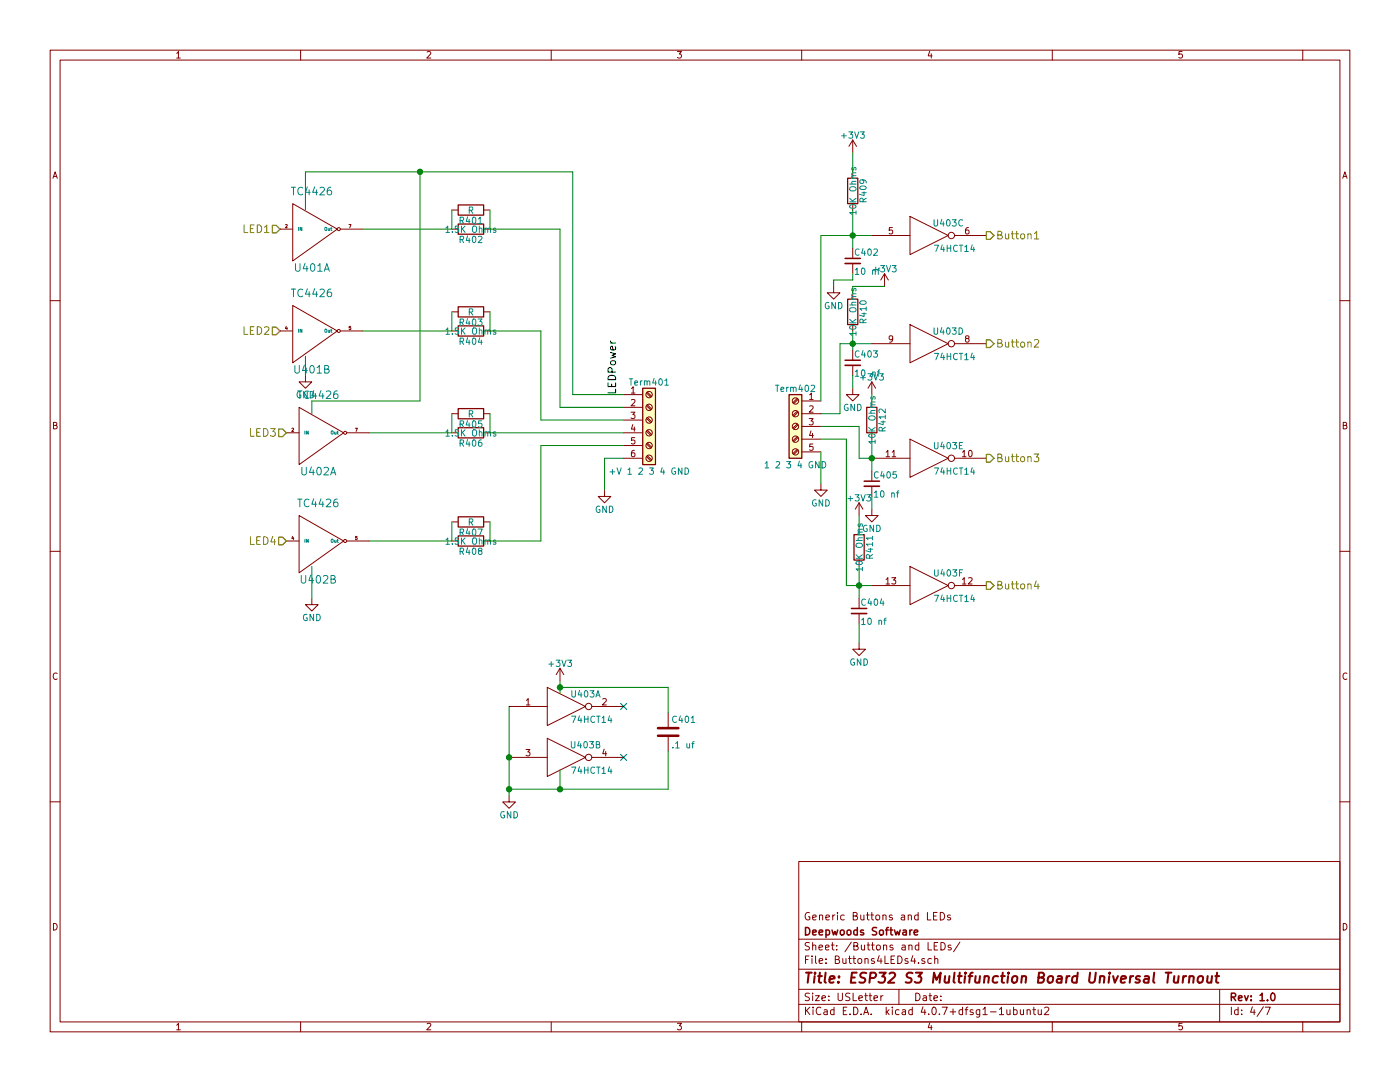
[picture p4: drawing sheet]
<svg xmlns="http://www.w3.org/2000/svg" width="279mm" height="216mm" viewBox="0 0 279 216" stroke-linecap="round" stroke-linejoin="round" font-family="sans-serif">
<g fill="none" stroke="#840000" stroke-width=".2">
<path d="M10 10h259.4v195.9h-259.4zM12 12h255.4v191.9h-255.4zM35.3 10.6l.3-.3v1.3M35.3 11.6h.7M60 10v2M85.2 10.4l.5-.1 .3 .3-.8 1h.8M110 10v2M135.2 10.3h.8l-.4 .5h.3l.1 .2-.1 .5-.2 .1-.5-.1M160 10v2M185.5 10.2l-.3 1h.8M185.9 10.7v.9M210 10v2"/>
<path d="M235.9 10.3h-.6v.6l.1-.1h.5l.1 .5-.3 .3-.4-.1M260 10v2M10.6 35.6l.4-1.3 .4 1.3M10.7 35.2h.6M170.2 27.9v2.6M170.2 34.3v1.3M170.2 27.9l-.8 1.3M170.2 27.9l.7 1.3M268 35.6l.4-1.3 .4 1.3M268.1 35.2h.6M10 60h2M55.9 45.7h2.5"/>
<path d="M57 44.9l.3-.1v.2l-.4 .4h.4M58.4 40.6l8.9 5.1-8.9 6.4zM67.9 45.7h4.5M69.6 44.8h.5l-.3 .6M90.2 45.7h1.2M90.2 41.9h1.2M96.5 45.7h1.3M96.5 41.9h1.3M166.4 57.2v1.2h1.2l-1.2 1.3-1.3-1.3h1.3M170.2 40.6v1.3M170.2 49.5v2.1M170.2 52.6v2"/>
<path d="M170.2 58.4v1.3M174 47h7.6M176.5 54.6l-.7 1.3M176.5 54.6v2.6M176.5 54.6l.8 1.3M178.1 45.4h-.6l-.1 .6 .2-.1 .5 .1v.6l-.2 .1-.5-.1M181.6 43.2l7.6 3.8-7.6 3.8zM190.5 47h6.3M193.3 45.4l-.4 .1-.2 .2v.7l.2 .3 .4-.1 .1-.5-.1-.2h-.4l-.2 .2M267.4 60h2M55.9 66h2.5M57.1 65.1l-.1 .4h.4"/>
<path d="M57.3 65.3v.5M58.4 61l8.9 5-8.9 6.4zM61 74.9v1.3h1.2l-1.2 1.3-1.3-1.3h1.3M67.9 66h4.5M70 65.1h-.3v.3h.3v.3h-.3M90.2 66h1.2M90.2 62.2h1.2M96.5 66h1.3M96.5 62.2h1.3M124.5 78.7h3.8M126 77.5l.4-.3v1.2M126 79.8l.5-.1 .2 .4-.8 .9h.8"/>
<path d="M126 78.4h.7M129 78.4l.9 .8M129.2 78.2l.8 .9M159.1 79.5l-.9 .8M159.3 79.7l-.9 .8M161.6 78.8l.3-.4v1.3M161.6 79.7h.7M170.2 77.5v1.2h1.2l-1.2 1.3-1.3-1.3h1.3M170.2 64.8v1.2M170.2 69.9v2M170.2 72.9v2M174 68.6h7.6"/>
<path d="M174 76.2v2.5M174 76.2l-.8 1.3M174 76.2l.8 1.3M178.2 67.5l-.3 .3h-.2l-.3-.3 .1-.4 .4-.1 .3 .2a.84 .84 0 0 1-.4 1.1h-.3M181.6 64.8l7.6 3.8-7.6 3.8zM190.5 68.6h6.3M192.9 67.5l-.2-.2v-.2l.2-.1 .4 .1v.3l-.5 .2-.1 .2v.3l.2 .2h.3l.2-.3-.1-.3-.1-.2M10.7 84.9l.5-.1 .2-.2-.1-.2-.6-.1v1.3h.5l.2-.5-.3-.2M57.1 86.4h2.6M58.2 85.5h.3l.1 .1-.4 .5h.4M59.7 81.3l8.9 5.1-8.9 6.3zM69.2 86.4h4.5"/>
<path d="M70.9 85.4h.4l-.2 .7M90.2 86.4h1.2M90.2 82.6h1.2M96.5 86.4h1.3M96.5 82.6h1.3M120.6 97.8v1.3h1.3l-1.3 1.2-1.2-1.2h1.2M124.5 86.4h3.8M124.5 81.3h3.8M124.5 83.8h3.8M124.5 88.9h3.8M124.5 91.4h3.8M125.9 82.2h.8l-.4 .5 .4 .1v.6l-.2 .1-.6-.1"/>
<path d="M126.3 84.7l-.3 .9h.8M126.6 89.9h-.4l-.1 .3-.1 .7 .2 .2 .5-.1v-.4l-.1-.2-.4-.1-.2 .3M126.6 85.2v.9M126.7 87.3h-.6l-.1 .6 .2-.1 .5 .1v.6l-.2 .1-.5-.1M129 91.1l.9 .8M129 88.6l.9 .8M129 86l.9 .9M129 83.5l.9 .8M129 80.9l.9 .9M129.2 90.9l.8 .9M129.2 88.4l.8 .8M129.2 85.9l.8 .8"/>
<path d="M129.2 83.3l.8 .9M129.2 80.8l.8 .8M159.1 89.7l-.9 .8M159.1 87.1l-.9 .9M159.1 84.6l-.9 .8M159.1 82l-.9 .9M159.3 89.8l-.9 .9M159.3 87.3l-.9 .8M159.3 84.8l-.9 .8M159.3 82.2l-.9 .9M160 82.6h3.8M160 80h3.8"/>
<path d="M160 85.1h3.8M160 87.6h3.8M160 90.2h3.8M161.5 83.5h.8l-.5 .5 .4 .1v.6l-.1 .1-.6-.1M161.6 81.1l.5-.1 .2 .3-.8 .9h.8M161.8 86l-.2 .9h.7M162.2 86.5v.8M162.2 88.6h-.6v.6l.1-.1 .5 .1v.5l-.1 .2-.5-.2M163.8 96.5v1.3h1.3l-1.3 1.3-1.2-1.3h1.2M174 91.4h7.6M174 80v1.3M174 86.4v1.2"/>
<path d="M174 94v2M174 97v2.1M176.8 90.2l.4-.3v1.2M176.8 91.1h.7M178.1 90.2l.3-.3v1.2M178.1 91.1h.7M181.6 87.6l7.6 3.8-7.6 3.9zM190.5 91.4h6.3M192.1 90.2l.3-.3v1.2M192.1 91.1h.7M193.4 90l.2-.1a.67 .67 0 0 1 .4 .6 .67 .67 0 0 1-.4 .6l-.3-.4zM268.1 84.9l.5-.1 .2-.2-.1-.2-.6-.1v1.3h.5l.2-.5-.3-.2"/>
<path d="M10 110h2M57.1 108h2.6M58.4 107l-.2 .4h.4M58.5 107.2v.5M59.7 102.9l8.9 5.1-8.9 6.3zM62.2 119.4v1.3h1.3l-1.3 1.2-1.2-1.2h1.2M69.2 108h4.5M71.3 107h-.3l-.1 .3h.3v.3h-.3M90.2 108h1.2M90.2 104.1h1.2M96.5 108h1.3M96.5 104.1h1.3"/>
<path d="M171.4 100.3v2.6M171.4 105.4v1.3M171.4 111.8v1.2M171.4 119.4v2M171.4 100.3l-.7 1.3M171.4 100.3l.8 1.3M174 101.6v1.3h1.3l-1.3 1.2-1.3-1.2h1.3M174 116.8h7.6M176.8 115.6l.4-.3v1.2M176.8 116.5h.7M178 115.3h.8l-.5 .4 .4 .1v.6l-.2 .1-.5-.1M181.6 113l7.6 3.8-7.6 3.9z"/>
<path d="M190.5 116.8h6.3M192.1 115.6l.3-.3v1.2M192.1 116.5h.7M193.3 115.4l.5-.1 .2 .3-.8 .9h.8M267.4 110h2M11.4 134.4a.62 .62 0 0 0-.8 .4 .62 .62 0 0 0 .6 .8l.2-.1M105.1 139.8l.3-.4v1.3M109.2 137.2l7.6 3.8-7.6 3.8zM111.8 133.4l-.8 1.2M111.8 133.4v2.5M111.8 133.4l.7 1.2M120.3 139.5l.5-.1 .2 .4-.8 .9h.8"/>
<path d="M171.4 128.3v1.2h1.3l-1.3 1.3-1.2-1.3h1.2M171.4 122.4v2.1M268.8 134.4a.62 .62 0 0 0-.8 .4 .62 .62 0 0 0 .6 .8l.2-.1M10 160h2M101.6 158.8v1.2h1.3l-1.3 1.3-1.3-1.3h1.3M101.6 141h7.6M101.6 151.1h7.6M105 149.6h.8l-.5 .4 .4 .1v.6l-.2 .1-.5-.1M105.1 140.7h.7M109.2 147.3l7.6 3.8-7.6 3.8zM118.1 141h6.4M118.1 151.1h6.4"/>
<path d="M120.6 149.5l-.3 .9h.8M120.9 150v.8M133.3 142.2v2.8M133.3 147.1v2.8M267.4 160h2M159.4 171.9h108v32h-108zM10.7 184.3a.65 .65 0 0 1 .7 .6 .65 .65 0 0 1-.7 .7zM159.4 197.4h108M159.4 193.4h108M159.4 187.4h108M160.8 191.5h.5M161.5 190.8h-.7v1.5"/>
<path d="M161.5 198.2h-.5l-.3 .3 .1 .3 .7 .3v.4l-.2 .2-.6-.1M161.5 188.1h-.5l-.3 .2 .1 .3 .7 .4v.4l-.2 .2-.6-.1M161.5 182.1a.7 .7 0 0 0-.8 .7 .7 .7 0 0 0 .8 .7l.1-.6h-.3M162.1 190.8v.1M162.1 191.3v1M162.2 198.2v.1M162.2 188.7l.2-.1h.4v1M162.2 183.1l.7-.2-.1-.2-.4-.1-.2 .2 .1 .7h.5M162.2 188.1v1.5M162.2 198.7v1M162.7 198.7h.8l-.8 1h.8M162.8 190.8v1.2l.2 .3"/>
<path d="M163.4 189.1l.8-.2-.1-.3h-.4l-.3 .2 .1 .7h.6M163.5 191.8l.7-.2-.1-.3h-.4l-.2 .2 .1 .7h.5M163.6 182.7l.2-.1 .3 .1 .1 .9M163.6 182.6v1M164 199.2l.7-.2v-.2l-.4-.1-.3 .2 .1 .7h.6M164.7 189.1l.8-.2-.1-.3h-.4l-.3 .2 .1 .7h.6M164.8 183.1l.7-.2v-.2l-.5-.1-.2 .2 .1 .7h.6M164.8 192.1v.2M164.8 191.3v.2M165.4 199.5v.2M165.4 198.8v.1M165.9 188.6h.6"/>
<path d="M166.1 188.1v1.3l.4 .2M166.2 182.6v1M166.6 182.6l-.4 .3M166.7 191.5l.7-.2v-.4l-.2-.1h-.5v1.5h.6l.2-.2 .1-.3-.4-.3M167 189.4v.2M167 188.6v.2M167.1 182.1v.1M167.1 182.6v1M167.3 198.2v1.2l.2 .3h.3l.3-.3v-1.2M168.2 191.3l.1 .9 .3 .1 .2-.2M168.5 182.7l-.5-.1-.2 .3v.5l.2 .2 .5-.1M168.8 191.3v1"/>
<path d="M169.3 191.3h.6M169.5 190.8v1.2l.4 .3M169.6 198.2h-.6l-.2 .3v.3l.7 .3v.4l-.2 .2-.5-.1M169.9 188l-1.3 1.9M170.2 191.3h.6M170.3 198.2v1.5h.7M170.3 182.8l.7-.1v-.5l-.2-.1h-.5v1.5h.6l.2-.2v-.3l-.3-.3M170.4 190.8v1.2l.4 .3M170.4 188.8l.7-.2v-.4l-.2-.1h-.5v1.5h.6l.2-.2 .1-.3-.4-.3M171.3 191.4l.2-.1 .4 .1 .1 .6-.1 .2-.4 .1-.2-.2zM171.4 199.2l.7-.2v-.2l-.5-.1-.2 .2 .1 .7h.6M171.8 182.6l.1 .9 .3 .1 .2-.2"/>
<path d="M171.9 188.6l.1 .9 .3 .1 .2-.2M172.4 182.6v1M172.5 188.6v1M172.6 198.7h.5M172.6 191.4l.2-.1h.4l.1 1M172.6 191.3v1M172.8 198.2v1.3l.3 .2M172.9 182.6h.6M173.1 188.6h.5M173.1 182.1v1.3l.4 .2M173.3 188.1v1.3l.3 .2M173.4 198.7h.6"/>
<path d="M173.6 198.2v1.3l.4 .2M173.8 182.6h.5M173.9 188.6h.6M174 182.1v1.3l.3 .2M174.1 188.1v1.3l.4 .2M174.4 199.2l.7-.2v-.2l-.4-.1-.3 .2 .1 .7h.6M174.5 191.3a.37 .37 0 0 0-.6 .2l.1 .2 .5 .1v.2l-.2 .3-.4-.1M174.9 182.7l.2-.1 .4 .1 .1 .6-.2 .2-.3 .1-.2-.2zM175 188.7l.2-.1 .4 .1 .1 .6-.1 .2-.4 .1-.2-.2zM175.5 190.7l-.4 1.1h.9M175.8 198.7v1M175.8 191.3v1"/>
<path d="M176.2 182.7l.2-.1 .4 .1v.9M176.2 182.6v1M176.2 198.7l-.4 .3M176.3 188.7l.2-.1h.4l.1 1M176.3 188.6v1M176.6 190.8v1.5h.7M177.8 191.5h.5M178.1 182.7a.37 .37 0 0 0-.6 .1v.2l.6 .1v.2l-.2 .3-.4-.1M178.2 188.6a.37 .37 0 0 0-.6 .2l.1 .2 .5 .1 .1 .2-.3 .3-.4-.1M178.5 190.8h-.7v1.5h.7M179.2 190.8a.76 .76 0 0 1 .8 .7 .76 .76 0 0 1-.8 .8zM179.4 197.4v3"/>
<path d="M179.9 182.7h.6v.9M180 188.6h.6l.1 1M180.5 182.9l-.4 .1-.3 .2 .3 .4 .4-.1M180.7 188.9l-.5 .1-.2 .2 .2 .4 .5-.1M181.2 191.3a.37 .37 0 0 0-.6 .2l.1 .2 .5 .1 .1 .2-.3 .3-.4-.1M181.3 182.7l.2-.1 .3 .1 .1 .9M181.3 182.6v1M181.4 188.7l.2-.1h.4v1M181.4 188.6v1M182.2 190.7l-.4 1.1h1M182.5 191.3v1M182.8 198.2a.76 .76 0 0 1 .8 .7 .76 .76 0 0 1-.8 .8z"/>
<path d="M183.2 182.7l-.4-.1-.3 .3 .1 .5 .2 .2 .4-.1M183.2 182.1v1.5M183.3 192.1v.2M183.4 188.6h-.5l-.2 .2v.6l.2 .2 .5-.1M183.4 188.1v1.5M184.3 198.8h.5l.1 .9M184.5 191.3a.37 .37 0 0 0-.6 .2l.1 .2 .5 .1 .1 .2-.2 .3-.5-.1M184.9 199l-.5 .1-.2 .2 .2 .4 .5-.1M185.1 182.1v1.5h.7M185.2 188.1v1.5h.7M185.4 198.7h.6M185.6 198.2v1.3l.4 .2"/>
<path d="M185.9 191.3h-.5l-.2 .2v.6l.2 .2 .5-.1M186.3 182.8h.5M186.4 199.2l.7-.2-.1-.2-.4-.1-.2 .2 .1 .7h.5M186.4 188.8h.5M186.5 191.4l.2-.1h.4l.1 1M186.5 190.8v1.5M187 182.1h-.7v1.5h.7M187.1 188.1h-.7v1.5h.7M187.7 182.1a.76 .76 0 0 1 .8 .7 .76 .76 0 0 1-.8 .8zM187.8 199.5v.2M187.8 198.8v.1M187.8 188.1a.76 .76 0 0 1 .9 .7 .76 .76 0 0 1-.9 .8z"/>
<path d="M189.7 182.7a.37 .37 0 0 0-.6 .1l.1 .2 .5 .1v.2l-.2 .3-.4-.1M189.8 188.6a.37 .37 0 0 0-.6 .2l.1 .2 .5 .1 .1 .2-.3 .3-.4-.1M191.6 188l-1.3 1.9M243.4 197.4v6.5M268.1 184.3a.65 .65 0 0 1 .7 .6 .65 .65 0 0 1-.7 .7zM35.3 204.5l.3-.3v1.3M35.3 205.5h.7M60 203.9v2M85.2 204.3l.5-.1 .3 .3-.8 1h.8M110 203.9v2M135.2 204.2h.8l-.4 .5h.3l.1 .2-.1 .5-.2 .1-.5-.1M159.4 200.4h108"/>
<path d="M160 203.9v2M160.8 201v1.5M161 201.6l.6 .9M161.6 201l-.8 .8M162.3 201v.1M162.3 201.5v1M163.8 201.1a.71 .71 0 0 0-1 .5 .71 .71 0 0 0 .8 .9l.2-.2M164.5 201.5h.5l.1 1M165.1 201.8l-.5 .1-.2 .2 .2 .4 .5-.1M166.4 201.5h-.4l-.3 .3 .1 .5 .2 .2 .4-.1M166.4 201v1.5M168.3 201.7h.5"/>
<path d="M169 201h-.7v1.5h.7M169.6 202.3v.2M170.4 201a.76 .76 0 0 1 .8 .7 .76 .76 0 0 1-.8 .8zM171.9 202.3v.2M172.4 202.5l.4-1.5 .6 1.5M172.5 202h.7M173.9 202.3v.2M176.9 201v1.5M177 201.9l.4 .6M177.4 201.5l-.5 .5M178.1 201v.1M178.1 201.5v1"/>
<path d="M179.4 201.5h-.4l-.3 .3 .1 .5 .2 .2 .4-.1M180.1 201.5h.6v1M180.7 201.8l-.5 .1-.2 .2 .2 .4 .5-.1M182.1 201.5h-.5l-.2 .3v.5l.2 .2 .5-.1M182.1 201v1.5M184.2 200.9l-.4 1.1h1M184.6 201.5v1M185.3 202.3v.2M185.5 204.1l-.3 1h.8M185.9 204.6v.9M186.1 201.1l.2-.1a.8 .8 0 0 1 .6 .7 .8 .8 0 0 1-.6 .8l-.2-.2-.1-.4zM187.5 202.3v.2"/>
<path d="M188 201h1.1l-.7 1.5M189.6 201.9h1.2M190.2 201.3v1.2M192.1 201.5h-.4l-.3 .3 .1 .5 .2 .2 .4-.1M192.1 201v1.5M192.6 201.5h.6M193.2 201l-.4 .2v1.3M194.2 201.5a.37 .37 0 0 0-.6 .2l.1 .2 .5 .1 .1 .2-.3 .3-.4-.1M195.5 201.5v1.3l-.3 .2-.3-.1M195.5 201.5h-.4l-.3 .3 .1 .5 .2 .2 .4-.1M196.2 201.4l.4-.4v1.5M196.2 202.5h.8"/>
<path d="M197.7 201.9h1.1M199.4 201.4l.5-.4v1.5M199.4 202.5h.9M200.9 201.5l.1 .9 .4 .1 .2-.2M201.6 201.5v1M202.3 201.5h.4l.3 .3-.1 .6h-.6M202.3 201v1.5M203.6 201.5l.1 .9 .4 .1 .2-.2M204.3 201.5v1M205 201.6l.2-.1h.4v1M205 201.5v1M206.1 201.5h.6"/>
<path d="M206.3 201v1.3l.4 .2M207.2 201.5l.1 .9 .3 .1 .2-.2M207.8 201.5v1M208.5 201.1l.5-.1 .3 .4-.9 1.1h.9M210 203.9v2M235.9 204.2h-.6v.6l.1-.1h.5l.1 .5-.3 .3-.4-.1M245.7 201v1.5M247.1 201.5h-.4l-.3 .3 .1 .5 .2 .2 .4-.1M247.1 201v1.5M247.8 202.3v.2M247.8 201.5v.2M249.9 200.9l-.3 1.1h.9"/>
<path d="M250.3 201.5v1M252.1 200.9l-1.2 1.9M252.5 201h1l-.6 1.5M260 203.9v2"/>
<circle cx="67.6" cy="45.7" r=".3"/>
<circle cx="189.9" cy="47" r=".63"/>
<circle cx="67.6" cy="66" r=".3"/>
<circle cx="129.5" cy="78.7" r=".63"/>
<circle cx="189.9" cy="68.6" r=".63"/>
<circle cx="68.9" cy="86.4" r=".3"/>
<circle cx="129.5" cy="88.9" r=".63"/>
<circle cx="129.5" cy="83.8" r=".63"/>
<circle cx="129.5" cy="86.4" r=".63"/>
<circle cx="129.5" cy="81.3" r=".63"/>
<circle cx="129.5" cy="91.4" r=".63"/>
<circle cx="158.7" cy="85.1" r=".63"/>
<circle cx="158.7" cy="90.2" r=".63"/>
<circle cx="158.7" cy="82.5" r=".63"/>
<circle cx="158.7" cy="80" r=".63"/>
<circle cx="158.7" cy="87.6" r=".63"/>
<circle cx="189.9" cy="91.4" r=".63"/>
<circle cx="68.9" cy="108" r=".3"/>
<circle cx="189.9" cy="116.8" r=".63"/>
<circle cx="117.5" cy="151.1" r=".63"/>
<circle cx="117.5" cy="141" r=".63"/>
</g>
<g fill="none" stroke="#840000" stroke-width=".3">
<path d="M168.7 51.6h3M168.7 71.9h3M172.5 96h3M169.9 121.4h3.1M160.8 185.1a.76 .76 0 0 1 .8 .7 .76 .76 0 0 1-.8 .8zM162.2 186.1l.7-.2-.1-.3h-.4l-.2 .2 .1 .7h.5M163.5 186.1l.7-.2-.1-.3h-.4l-.2 .2 .1 .7h.5M164.8 185.6h.5l.3 .3-.2 .6h-.6M164.8 185.6v1.5M166 185.6l.3 1 .3-.7 .3 .7 .3-1M167.8 185.7l.2-.1 .4 .1 .1 .6-.1 .2-.4 .1-.2-.2zM169.1 185.7l.2-.1 .4 .1 .1 .6-.1 .2-.4 .1-.2-.2z"/>
<path d="M171.1 185.6h-.4l-.3 .3 .1 .5 .2 .2 .4-.1M171.1 185.1v1.5M172.3 185.6a.37 .37 0 0 0-.6 .2l.1 .2 .5 .1 .1 .2-.2 .3-.5-.1M175 185.1h-.6l-.3 .2 .1 .3 .7 .4v.4l-.2 .2-.6-.1M175.6 185.7l.2-.1 .4 .1 .1 .6-.1 .2-.4 .1-.2-.2zM176.7 185.6h.6M177.3 185.1l-.4 .2v1.3M177.6 185.6h.6M177.8 185.1v1.3l.4 .2M178.5 185.6l.3 1 .3-.7 .3 .7 .3-1M180.2 185.6h.6l.1 1M180.9 185.9l-.5 .1-.2 .2 .2 .4 .5-.1"/>
<path d="M181.6 185.6v1M182 185.6l-.4 .3M182.4 186.1l.8-.2-.1-.3h-.4l-.3 .2 .1 .7h.6M245.7 199l.8-.1 .1-.2-.1-.4-.2-.1h-.6v1.5M246.1 199l.5 .7M247.2 199.2l.7-.2-.1-.2-.4-.1-.2 .2v.7h.6M248.4 198.7l.3 1 .4-1M249.7 199.5v.2M249.7 198.8v.1M251.5 198.6l.4-.4v1.5M251.5 199.7h.8M253 199.5v.2"/>
<path d="M253.7 198.3l.2-.1a.8 .8 0 0 1 .6 .7 .8 .8 0 0 1-.6 .8l-.2-.2-.1-.4z"/>
</g>
<g fill="none" stroke="#840000" stroke-width=".41">
<path d="M160.9 194.1h1.1M161.4 194.1l-.2 2M162.6 194.8l-.2 1.3M162.7 194.1l-.1 .2 .2-.1-.1-.1-.1 .2M163.3 194.8h.7M163.6 194.1l-.2 1.7 .1 .2 .4 .1M164.8 194.1l-.2 1.7 .2 .3M165.6 195.4l.9-.2v-.4h-.8l-.2 1 .3 .3 .5-.1M167.3 195.9l.1 .1-.1 .1-.1-.1 .1-.1v.2M167.5 194.8l-.1 .2-.1-.1 .2-.1-.1 .2M169.9 195h.7M171 194.1h-1l-.2 2h.9"/>
<path d="M172.9 194.2l-.8-.1-.3 .2-.1 .4a.81 .81 0 0 0 .9 .5l.1 .3-.2 .5-.2 .1-.8-.1M173.6 195.1l1-.1a.56 .56 0 0 0 .1-.8l-1-.1-.2 2M175.5 194.1h1.3l-.8 .7a.48 .48 0 0 1 .7 .4l-.3 .8-.8 .1-.3-.2M177.5 194.3l.3-.2h.5l.2 .1 .1 .5-1.4 1.4h1.3M182.1 194.2l-.7-.1-.3 .2-.2 .4a.81 .81 0 0 0 .9 .5l.1 .3-.2 .5-.2 .1-.8-.1M182.8 194.1h1.2l-.7 .7a.48 .48 0 0 1 .6 .4l-.3 .8-.7 .1-.4-.2M186.2 196.1l.2-2 .5 1.4 .8-1.4-.2 2M188.6 194.8v1.2a.56 .56 0 0 0 .7-.1M189.5 194.8l-.2 1.3M190.5 194.1l-.2 1.7 .3 .3M191.2 194.8h.7M191.5 194.1l-.2 1.7 .1 .2 .4 .1"/>
<path d="M192.6 194.8l-.1 1.3M192.7 194.1v.2l.1-.1-.1-.1v.2M193.3 194.8h.8M194.1 194.1l-.3 .1-.2 .2-.2 1.7M194.7 194.8v1.2a.56 .56 0 0 0 .7-.1M195.6 194.8l-.2 1.3M196.5 194.9l.3-.1h.5l-.1 1.3M196.5 194.8l-.1 1.3M199.2 194.8a.7 .7 0 0 0-1 .3v.8l.3 .2 .5-.1M199.8 194.8h.7M200.1 194.1l-.2 1.7 .1 .2 .4 .1M201.2 194.8l-.2 1.3"/>
<path d="M201.3 194.1l-.1 .2 .2-.1-.1-.1-.1 .2M202.1 194.9l.3-.1h.5l.1 .3v.6a.54 .54 0 0 1-.5 .4 .54 .54 0 0 1-.6-.4zM203.9 194.9l.3-.1h.5v1.3M204 194.8l-.2 1.3M207.3 195l.8-.1a.46 .46 0 0 0 .3-.4 .46 .46 0 0 0-.4-.4h-.6l-.3 2 1-.1a.54 .54 0 0 0 .1-.9l-.3-.1M209.3 194.9l.3-.1h.5l.1 .3-.1 .6a.54 .54 0 0 1-.5 .4 .54 .54 0 0 1-.5-.4zM211.1 194.8h.8l-.1 1.3M211.9 195.2l-.7 .1a.4 .4 0 0 0-.3 .4 .4 .4 0 0 0 .2 .4l.7-.1M212.9 194.8l-.1 1.3M213.5 194.8h-.4l-.2 .3M215 194.8a.7 .7 0 0 0-1 .3v.8l.3 .2 .6-.1M215.1 194.1l-.2 2"/>
<path d="M217.6 194.1l-.3 1.6 .4 .4a.67 .67 0 0 0 .8-.4l.2-1.6M219.6 194.9l.3-.1h.4v1.3M219.6 194.8l-.2 1.3M221.4 194.8l-.2 1.3M221.5 194.1l-.1 .2 .2-.1-.1-.1-.1 .2M222.1 194.8l.4 1.3 .6-1.3M223.7 195.4l1-.2-.1-.4h-.5l-.4 .2v1l.2 .1 .6-.1M225.6 194.8l-.1 1.3M226.2 194.8h-.4l-.2 .3M227.5 194.8h-.5l-.3 .3 .2 .3 .5 .1 .1 .3-.1 .2-.2 .1-.6-.1M228.5 194.8h.7v1.3M229.3 195.2l-.7 .1a.4 .4 0 0 0-.3 .4 .4 .4 0 0 0 .2 .4l.7-.1"/>
<path d="M230.4 194.1l-.3 1.7 .3 .3M232.6 194.1h1.2M233.2 194.1l-.2 2M234.4 194.8l-.1 1.2a.56 .56 0 0 0 .8-.1M235.2 194.8l-.1 1.3M236.2 194.8l-.2 1.3M236.7 194.8h-.4l-.2 .3M237.4 194.9l.3-.1h.5l-.1 1.3M237.4 194.8l-.1 1.3M239.2 194.9l.3-.1h.5l.1 .3-.1 .6a.54 .54 0 0 1-.5 .4 .54 .54 0 0 1-.5-.4zM241 194.8v1.2a.56 .56 0 0 0 .7-.1M241.9 194.8l-.2 1.3"/>
<path d="M242.5 194.8h.8M242.9 194.1l-.2 1.7 .1 .2 .4 .1"/>
</g>
<g fill="none" stroke="#008484" stroke-width=".2">
<path d="M58.1 37.4h.9M58.6 37.4v1.5M60.4 37.5a.72 .72 0 0 0-1 .5 .72 .72 0 0 0 .7 .9l.3-.2M61.3 37.3l-.3 1.1h.9M61.7 37.9v1M62.8 37.3l-.4 1.1h1M63.1 37.9v1M63.9 37.5l.5-.1 .3 .4-.9 1.1h.9M66 37.4h-.4a.99 .99 0 0 0 0 1.5l.5-.2 .1-.5-.3-.3h-.3l-.3 .3M167.9 27.1h1M168.4 26.6v1M169.4 26.3h.8l-.5 .5 .4 .1v.6l-.1 .1-.6-.1"/>
<path d="M169.6 39.6l.7 .7M169.6 36.7h1.2M169.6 37.4a.83 .83 0 0 1 1.2 .2 .44 .44 0 0 1-.4 .5l-.7-.1-.1-.2zM170 35.6h.8M170.1 33.5l-.1 .3 .2 .1h.2l.1-.4h.3v.4M170.6 26.3l.4 1.3 .4-1.3M170.8 36.2h-.7l-.1 .4 .1 .1M170.8 35.1h-.7l-.1 .3 .1 .2M170.8 34.5l-.7 .1-.1 .3 .2 .2M170.8 39.6l-.7 .5M171.7 37.3a.76 .76 0 0 1 1.2 .2 .74 .74 0 0 1-1.3-.1zM171.7 26.3h.8l-.4 .5 .3 .1v.6l-.1 .1-.6-.1"/>
<path d="M172 38.5h.9M172.1 35.9l.3 .2v.3l-.3 .2-.4-.1-.1-.4 .2-.2a.84 .84 0 0 1 1.1 .3v.3M172.4 38.3v.7l-.9-.2M172.9 39.5l-.6 .5M58.1 57.7h.9M58.6 57.7v1.5M59 52.6v1.2l.3 .3h.3l.3-.3v-1.2M59.6 45.4v.6M60.2 45.4v.6l-.3-.6v.6M60.4 57.8a.72 .72 0 0 0-1 .5 .72 .72 0 0 0 .7 .9l.3-.1M60.9 52.5l-.4 1.1h1M61.2 53.1v1"/>
<path d="M61.3 57.6l-.3 1.1h.9M61.7 58.2v1M62.1 52.8l.2-.2a.81 .81 0 0 1 .6 .8 .81 .81 0 0 1-.6 .7l-.2-.1-.1-.5zM62.8 57.6l-.4 1.1h1M63.1 58.2v1M63.4 53l.5-.4v1.5M63.4 54.1h.9M63.9 57.8l.5-.1 .3 .4-.9 1.1h.9M64.7 54.1l.5-1.5 .5 1.5M64.8 45.4h.4v.6l-.4-.1zM64.8 53.7h.8M65.5 45.6v.4l.3-.1"/>
<path d="M65.8 45.6v.4M66 45.6h.2M66 57.7l-.4 .1a.99 .99 0 0 0 0 1.4l.5-.1 .1-.6-.3-.2h-.3l-.3 .2M66.1 45.4v.5l.1 .1M89 45.5l.4-.4v1.3M89 46.4h.7M90.3 46.3v.1M91.5 45.1h-.6l-.1 .6 .2-.1 .5 .1v.6l-.2 .1-.5-.1M91.8 47.8l.6-.1 .1-.5-.7-.1v1.3M91.8 44l.6-.1 .1-.5-.7-.1v1.3M92.1 45.1v1.3M92.1 47.8l.4 .6"/>
<path d="M92.1 44l.4 .6M92.3 45.6l.5 .8M92.8 45.1l-.7 .7M93.3 47.1l-.3 .9h.8M93.3 43.3l-.3 .9h.8M93.6 43.7v.9M93.6 47.5v.9M93.6 42l.7-.1v-.5l-.7-.1v1.3M94 42l.4 .6M94.3 45.3l.3-.2 .3 .1a.83 .83 0 0 1-.1 1.2 .44 .44 0 0 1-.5-.5zM94.4 47.2l.1-.1a.67 .67 0 0 1 .5 .7 .67 .67 0 0 1-.5 .6l-.2-.5zM94.4 43.4l.1-.1a.67 .67 0 0 1 .5 .7 .67 .67 0 0 1-.5 .6l-.2-.5z"/>
<path d="M95.5 47.2l.5-.1 .2 .4-.8 .9h.8M95.5 43.7l.3-.4v1.3M95.5 44.6h.7M95.7 45.6l.1-.1 .3 .1 .1 .8M95.7 45.1v1.3M96.8 45.6l.2-.1 .3 .1v.8M96.8 45.5v.9M97.3 45.7l.2-.2 .3 .1 .1 .8M98.9 45.6l-.3-.1-.1 .2v.2l.4 .1v.3h-.4M169.6 40.3h1.2M169.6 41a.76 .76 0 0 1 1.2 .3 .74 .74 0 0 1-1.2-.2zM170 59.7h.8"/>
<path d="M170.1 57.6l-.1 .3 .2 .2 .2-.1 .1-.4h.3v.5M170.7 53.8l.3-.3v1.3M170.7 54.8h.7M170.8 42.4h-1.2l.3 .4M170.8 59.2h-.7l-.1 .3 .1 .2M170.8 58.6l-.7 .1-.1 .3 .2 .2M170.8 42.1v.7M171.4 49.8a.61 .61 0 0 0-.8 .4 .61 .61 0 0 0 .6 .8l.2-.2M172 53.6l.2-.1a.67 .67 0 0 1 .4 .6 .67 .67 0 0 1-.4 .7l-.3-.5zM172.2 49.6l-.2 .9h.7M172.3 40.3l-.1-.7h-.5l-.1 .7h1.3M172.5 50.1v.9"/>
<path d="M173.3 49.8l.2-.1a.67 .67 0 0 1 .4 .6 .67 .67 0 0 1-.4 .7l-.3-.5zM174.1 54l.2-.1 .3 .1 .1 .8M174.1 53.9v.9M174.3 53.8h1M174.4 49.8l.5-.1 .2 .3-.8 1h.8M174.8 53.3v1M175.1 53.9h.5M175.6 53.5l-.3 .2v1.1M175.7 53h.8l-.4 .5 .4 .1v.5l-.2 .2-.6-.2M176.9 53l.4 1.3 .4-1.3M178.1 53h.7l-.4 .5 .4 .1v.5l-.2 .2-.5-.2M186.4 43.8v1.1l.2 .2h.3l.2-.2v-1.1"/>
<path d="M186.5 48.9h.8l-.5 1.3M188 43.8l-.3 .9h.7M188 48.8l-.2 1h.7M188.3 44.2v.9M188.3 49.3v.9M189 43.9l.2-.1a.67 .67 0 0 1 .4 .7 .67 .67 0 0 1-.4 .6l-.3-.5zM189 48.9v1.3M189 49.5h.7M189.7 48.9v1.3M190 43.8h.8l-.4 .5 .4 .1v.6l-.2 .1-.6-.1M191.1 49a.61 .61 0 0 0-.9 .5 .61 .61 0 0 0 .6 .7l.3-.1M191.4 48.9h.8"/>
<path d="M191.8 48.9v1.3M192.1 43.9a.61 .61 0 0 0-.8 .5 .61 .61 0 0 0 .6 .7l.2-.1M192.5 49.3l.4-.4v1.3M192.5 50.2h.7M194 48.8l-.2 1h.7M194.3 49.3v.9M58.9 72.9v1.3l.3 .2h.2l.3-.2v-1.3M59.4 78h.9M59.6 65.7v.6M59.8 78v1.5M60 78.2a.59 .59 0 0 0-.7 .6 .59 .59 0 0 0 .7 .5v-.5h-.2M60.2 65.7v.6l-.3-.6v.6"/>
<path d="M60.8 72.8l-.4 1.1h.9M61.1 73.4v1M61.3 78.1v1.3l-.7-1.3v1.3M61.7 78.2a.72 .72 0 0 0-1.1 .4 .72 .72 0 0 0 .8 .9l.3-.1M61.9 78.1a.64 .64 0 0 1 .7 .7 .64 .64 0 0 1-.7 .6zM62 73.1l.2-.2a.81 .81 0 0 1 .5 .8 .81 .81 0 0 1-.5 .7l-.2-.1-.2-.4zM62.6 77.9l-.4 1.1h1M63 78.5v1M63.3 73.4l.4-.5v1.5M63.3 74.4h.9M64.1 77.9l-.4 1.1h.9M64.4 78.5v1"/>
<path d="M64.8 73.7l.7-.1 .1-.2-.1-.3-.2-.2h-.5v1.5h.6l.3-.2v-.3l-.4-.2M64.8 65.8h.4v.5l-.4-.1zM65.1 78.2l.6-.2 .3 .4-.9 1.1h.9M65.5 65.9v.4l.3-.1M65.8 65.9v.4M66 65.9h.2M66.1 65.7v.5l.1 .1M67.3 78l-.4 .1a.99 .99 0 0 0 0 1.4l.5-.1 .1-.5-.3-.3h-.3l-.3 .3M89 65.8l.4-.4v1.3M89 66.7h.7M90.3 66.6v.1M91.5 65.4h-.6l-.1 .6 .2-.1 .5 .1v.6l-.2 .1-.5-.1"/>
<path d="M91.8 68.1l.6-.1 .1-.4-.7-.1v1.2M91.8 64.3l.6-.1 .1-.4-.7-.1v1.2M92.1 65.4v1.3M92.1 68.1l.4 .6M92.1 64.3l.4 .6M92.3 66l.5 .7M92.8 65.4l-.7 .7M93.3 67.4l-.3 .9h.8M93.3 63.6l-.3 .9h.8M93.6 64.1v.8M93.6 67.9v.8M93.6 62.3l.7-.1v-.5l-.7-.1v1.3"/>
<path d="M94 62.3l.4 .6M94.3 65.6l.3-.2 .3 .1a.83 .83 0 0 1-.1 1.2 .44 .44 0 0 1-.5-.4zM94.4 67.6l.1-.1a.67 .67 0 0 1 .5 .6 .67 .67 0 0 1-.5 .6l-.2-.5zM94.4 63.8l.1-.1a.67 .67 0 0 1 .5 .6 .67 .67 0 0 1-.5 .6l-.2-.5zM95.4 63.7h.8l-.4 .4 .3 .1v.6l-.1 .1-.6-.1M95.7 66l.1-.2 .3 .1 .1 .8M95.7 65.4v1.3M95.8 67.4l-.3 .9h.7M96.1 67.9v.8M96.8 66l.2-.2 .3 .1v.8M96.8 65.8v.9M97.3 66l.2-.2 .3 .1 .1 .8"/>
<path d="M98.9 65.9l-.3-.1-.1 .2v.2l.4 .1v.3h-.4M125.6 75.6h.7M125.9 75.6v1.3M126.7 76.4l.6-.1-.1-.2-.4-.1-.1 .2v.6h.5M127.8 76v.9M128.2 76l-.4 .3M128.6 76.1l.2-.1 .3 .1v.8M128.6 76v.9M129.1 76.2l.2-.2 .3 .1 .1 .8M130.5 75.5l-.2 .9h.7M130.8 76v.9M131.6 75.7l.1-.1a.67 .67 0 0 1 .5 .6 .67 .67 0 0 1-.5 .7l-.2-.5z"/>
<path d="M132.7 75.9l.3-.3v1.3M132.7 76.9h.7M154.8 76.9h.7M155.1 76.9v1.2M155.9 77.7l.5-.1v-.3h-.4l-.1 .1v.7h.5M157 77.3v.8M157.4 77.3l-.4 .2M157.8 77.4l.2-.1h.3v.8M157.8 77.3v.8M158.3 77.4l.2-.1h.3l.1 .8M159.7 76.8l-.3 .9h.8M160 77.3v.8"/>
<path d="M160.8 77l.1-.1a.67 .67 0 0 1 .5 .6 .67 .67 0 0 1-.5 .6l-.2-.5zM161.9 77l.5-.1 .2 .3-.8 .9h.8M165.4 60.4a.59 .59 0 0 0-.7 .6 .59 .59 0 0 0 .7 .5l.1-.4h-.3M166.7 60.4v1.2l-.7-1.2v1.2M167.3 60.4a.64 .64 0 0 1 .8 .6 .64 .64 0 0 1-.8 .6zM169.6 64.4h1.2M169.6 63.7l.7 .7M169.6 60.9h1.2M169.6 65.2a.76 .76 0 0 1 1.2 .2 .74 .74 0 0 1-1.2-.1zM169.6 61.6a.83 .83 0 0 1 1.2 .1 .44 .44 0 0 1-.4 .5h-.7l-.1-.2zM170.7 74.2l.3-.4v1.3M170.7 75.1h.7"/>
<path d="M170.8 66.5h-1.2l.3 .4M170.8 60.3l-.7 .1-.1 .3 .1 .2M170.8 66.2v.7M170.8 63.7l-.7 .5M171.4 70.1a.61 .61 0 0 0-.8 .5 .61 .61 0 0 0 .6 .7l.2-.2M171.7 60.2a.76 .76 0 0 1 1.2 .3 .74 .74 0 0 1-1.3-.2zM171.8 75.4h.9M172 73.9l.2-.1a.67 .67 0 0 1 .4 .6 .67 .67 0 0 1-.4 .7l-.3-.5zM172 62.6h.9M172.2 69.9l-.2 .9h.7M172.2 74.9v.9M172.3 64.4l-.1-.6-.5-.1-.1 .7h1.3"/>
<path d="M172.4 62.4v.8l-.9-.3M172.5 70.4v.9M172.9 61.6h-1.3l.4 .4M172.9 63.7l-.6 .4M172.9 61.2v.8M173.2 74.6h.8l-.4 .5 .3 .1v.5l-.1 .1-.6-.1M173.3 70.1l.2-.1a.67 .67 0 0 1 .4 .6 .67 .67 0 0 1-.4 .7l-.3-.5zM173.9 79.2l-.1 .3 .2 .2 .2-.1 .1-.4h.3v.5M174.1 74.3l.2-.1 .3 .1 .1 .8M174.1 74.2v.9M174.3 70h.8l-.4 .5 .4 .1v.5l-.2 .2-.6-.2M174.4 74.6l.4 1.2 .4-1.2"/>
<path d="M175.1 74.2h.5M175.5 74.6h.8l-.4 .5 .4 .1v.5l-.2 .1-.6-.1M175.6 73.8l-.3 .2v1.1M186.4 65.4v1l.2 .3h.3l.2-.3v-1M186.5 70.5h.8l-.5 1.3M188 65.4l-.3 .9h.7M188 70.4l-.2 .9h.7M188.3 65.8v.9M188.3 70.9v.9M189 65.5l.2-.1a.67 .67 0 0 1 .4 .7 .67 .67 0 0 1-.4 .6l-.3-.5zM189 70.5v1.3M189 71.1h.7"/>
<path d="M189.7 70.5v1.3M190 65.4h.8l-.4 .5 .4 .1v.6l-.2 .1-.6-.1M191.1 70.6a.61 .61 0 0 0-.9 .5 .61 .61 0 0 0 .6 .7l.3-.1M191.4 65.4a.64 .64 0 0 1 .7 .7 .64 .64 0 0 1-.7 .6zM191.4 70.5h.8M191.8 70.5v1.3M192.5 70.9l.4-.4v1.3M192.5 71.8h.7M194 70.4l-.2 .9h.7M194.3 70.9v.9M59.4 99.6h.9M59.8 99.6v1.5"/>
<path d="M60.2 93.2v1.3l.4 .3h.2l.3-.3v-1.3M60.9 86v.6M61.5 86v.6l-.3-.6v.6M61.7 99.7a.72 .72 0 0 0-1.1 .5 .72 .72 0 0 0 .8 .9l.3-.1M62.2 93.2l-.4 1.1h.9M62.5 93.8v1M62.6 99.5l-.4 1.1h1M63.4 93.4l.2-.2a.81 .81 0 0 1 .5 .8 .81 .81 0 0 1-.5 .8l-.2-.2-.2-.4zM64.1 99.5l-.4 1.1h.9M64.7 93.4l.6-.2 .3 .5-1 1.1h1M65.1 99.7l.6-.1 .3 .4-.9 1.1h.9M66 94.8l.5-1.6 .5 1.6"/>
<path d="M66.1 94.3h.8M66.2 86l.3 .1-.1 .5-.3-.1zM66.8 86.2v.4h.3M67.1 86.2v.4M67.3 86.2h.2M67.3 99.6l-.4 .1a.99 .99 0 0 0 0 1.4l.5-.1 .1-.5-.3-.3h-.3l-.3 .3M67.4 86v.5l.1 .1M89 86.1l.4-.3v1.2M89 87h.7M90.3 86.9v.1M91.5 85.8h-.6l-.1 .5 .2-.1 .5 .1v.6l-.2 .1-.5-.1M91.8 88.4h.6l.1-.5-.7-.1v1.3"/>
<path d="M91.8 84.6h.6l.1-.5-.7-.1v1.2M92.1 85.8v1.2M92.1 88.4l.4 .7M92.1 84.6l.4 .6M92.3 86.3l.5 .7M92.8 85.8l-.7 .7M93.3 87.7l-.3 .9h.8M93.3 83.9l-.3 .9h.8M93.6 84.4v.8M93.6 88.2v.9M93.6 82.6l.7-.1v-.5l-.7-.1v1.3M94 82.6l.4 .6"/>
<path d="M94.3 85.9l.3-.1h.3a.83 .83 0 0 1-.1 1.2 .44 .44 0 0 1-.5-.4zM94.4 87.9l.1-.1a.67 .67 0 0 1 .5 .6 .67 .67 0 0 1-.5 .7l-.2-.5zM94.4 84.1l.1-.1a.67 .67 0 0 1 .5 .6 .67 .67 0 0 1-.5 .6l-.2-.4zM95.7 86.3l.1-.1h.3l.1 .8M95.7 85.8v1.2M96.1 87.8h-.4l-.2 .3v.7l.2 .3 .4-.2 .1-.4-.1-.2h-.4l-.2 .2M96.1 84h-.6v.6l.2-.1 .4 .1v.5l-.1 .1-.5-.1M96.8 86.3l.2-.1h.3v.8M96.8 86.2v.8M97.3 86.3l.2-.1h.3l.1 .8M98.9 86.2h-.3l-.1 .1v.2l.4 .1v.3h-.4M121.7 94.2h1"/>
<path d="M122.2 93.7v.9M123.1 93.4l.4 1.2 .5-1.2M125.3 93.7l.4-.3v1.2M125.3 94.6h.7M127.5 93.5l.5-.1 .2 .3-.8 .9h.8M129.6 93.4h.8l-.4 .5 .4 .1v.5l-.2 .1-.6-.1M132.2 93.3l-.3 .9h.7M132.5 93.8v.8M134.8 93.4a.59 .59 0 0 0-.7 .6 .59 .59 0 0 0 .7 .6v-.5h-.2M136.1 93.4v1.2l-.7-1.2v1.2M136.7 93.4a.64 .64 0 0 1 .7 .6 .64 .64 0 0 1-.7 .6zM152.7 92.5l.4-.4v1.3"/>
<path d="M152.7 93.4h.7M154.9 92.2l.5-.1 .2 .4-.8 .9h.8M157 92.1h.8l-.4 .5 .3 .1v.5l-.1 .2-.6-.2M159.5 92l-.2 .9h.7M159.8 92.5v.9M162.2 92.2a.59 .59 0 0 0-.8 .5 .59 .59 0 0 0 .8 .6v-.5h-.2M162.9 99.8a.59 .59 0 0 0-.8 .5 .59 .59 0 0 0 .8 .6v-.5h-.2M163.5 92.1v1.3l-.7-1.3v1.3M164.1 92.1a.64 .64 0 0 1 .7 .6 .64 .64 0 0 1-.7 .7zM164.2 99.7v1.3l-.7-1.3v1.3M164.8 99.7a.64 .64 0 0 1 .7 .7 .64 .64 0 0 1-.7 .6zM169.2 80.7a.59 .59 0 0 0-.7 .6 .59 .59 0 0 0 .7 .6l.1-.5h-.3"/>
<path d="M169.2 99.5h1M169.7 99v1M170.5 80.7v1.2l-.7-1.2v1.2M170.7 98.7h.7l-.4 .5 .4 .1v.5l-.2 .2-.5-.2M171.1 80.7a.64 .64 0 0 1 .8 .6 .64 .64 0 0 1-.8 .6zM171.8 98.7l.4 1.3 .5-1.3M173 98.7h.8l-.5 .5 .4 .1v.5l-.2 .2-.5-.2M173.4 86h1.3M173.4 85.3l.7 .7M173.4 82.4h1.3M173.4 86.7a.76 .76 0 0 1 1.3 .3 .74 .74 0 0 1-1.3-.1zM173.4 83.2a.83 .83 0 0 1 1.3 .1 .44 .44 0 0 1-.5 .5h-.6l-.2-.3z"/>
<path d="M173.8 81.3h.9M174.5 98.3l.4-.4v1.3M174.5 99.2h.7M174.7 88.1h-1.3l.3 .4M174.7 81.9l-.8 .1-.1 .3 .1 .1M174.7 80.8h-.8l-.1 .3 .1 .2M174.7 80.2l-.8 .1-.1 .3 .2 .2M174.7 87.8v.7M174.7 85.3l-.8 .5M175.3 94.2a.61 .61 0 0 0-.9 .5 .61 .61 0 0 0 .6 .7l.3-.1M175.8 98l.2-.1a.67 .67 0 0 1 .4 .7 .67 .67 0 0 1-.4 .6l-.3-.5zM175.8 84.2h.9"/>
<path d="M176 94.1l-.2 .9h.7M176.1 86l-.1-.6-.5-.1-.1 .7h1.3M176.3 84v.8l-1-.3M176.4 94.5v.9M176.7 83.2h-1.3l.4 .3M176.7 81.6v.8l-.9-.8-.4 .2 .1 .5M176.7 85.3l-.6 .4M176.7 82.8v.7M177.1 94.2l.2-.1a.67 .67 0 0 1 .4 .7 .67 .67 0 0 1-.4 .6l-.3-.5zM178 98.5l.1-.2 .3 .1 .1 .8M178 98.3v.9M178.9 94.1h-.6l-.1 .6 .2-.1 .5 .1v.6l-.2 .1-.5-.1"/>
<path d="M178.9 98.3h.5M179.4 97.9l-.3 .2v1.1M186.5 93.4h.8l-.5 1.2M186.5 88.3v1l.2 .3h.3l.2-.3v-1M188 88.2l-.2 .9h.7M188 93.3l-.2 .9h.7M188.3 88.7v.9M188.3 93.8v.8M189 93.4v1.2M189 94h.7M189.1 88.4l.2-.1a.67 .67 0 0 1 .4 .6 .67 .67 0 0 1-.4 .7l-.3-.5zM189.7 93.4v1.2"/>
<path d="M190.1 88.3h.8l-.4 .5 .4 .1v.5l-.2 .2-.6-.2M191.1 93.5a.61 .61 0 0 0-.9 .4 .61 .61 0 0 0 .6 .7l.3-.1M191.4 93.4h.8M191.5 88.9h.4M191.8 93.4v1.2M192.1 88.3h-.6v1.3h.6M192.5 93.7l.4-.3v1.2M192.5 94.6h.7M194 93.3l-.2 .9h.7M194.3 93.8v.8M60.1 114.8v1.3l.3 .3h.3l.3-.3v-1.3M60.9 107.6v.6"/>
<path d="M61.5 107.6v.6l-.3-.6v.6M62 114.8l-.4 1h1M62.4 115.3v1.1M63 100.1v1M63.2 115l.3-.2a.81 .81 0 0 1 .5 .8 .81 .81 0 0 1-.5 .8l-.3-.2-.1-.4zM64.4 100.1v1M64.5 115l.6-.2 .3 .5-.9 1.1h.9M66.1 115.6l.6-.1 .2-.2-.1-.3-.2-.2h-.5v1.6h.5l.4-.3v-.3l-.4-.2M66.1 107.7h.4l-.1 .5-.3-.1zM66.8 107.8v.4h.3M67.1 107.8v.4M67.3 107.8h.2"/>
<path d="M67.4 107.6v.5l.1 .1M89 107.7l.4-.4v1.3M89 108.6h.7M90.3 108.5v.1M91.5 107.3h-.6l-.1 .6 .2-.1 .5 .1v.6l-.2 .1-.5-.1M91.8 110h.6l.1-.5-.7-.1v1.2M91.8 106.2l.6-.1 .1-.4-.7-.1v1.2M92.1 107.3v1.3M92.1 110l.4 .6M92.1 106.2l.4 .6M92.3 107.9l.5 .7M92.8 107.3l-.7 .8"/>
<path d="M93.3 109.3l-.3 .9h.8M93.3 105.5l-.3 .9h.8M93.6 106v.8M93.6 109.8v.8M93.6 104.2l.7-.1v-.5l-.7-.1v1.3M94 104.2l.4 .6M94.3 107.5l.3-.2 .3 .1a.83 .83 0 0 1-.1 1.2 .44 .44 0 0 1-.5-.4zM94.4 109.5l.1-.1a.67 .67 0 0 1 .5 .6 .67 .67 0 0 1-.5 .6l-.2-.4zM94.4 105.7l.1-.1a.67 .67 0 0 1 .5 .6 .67 .67 0 0 1-.5 .6l-.2-.5zM95.4 105.6h.8l-.5 1.2M95.7 107.9l.1-.2 .3 .1 .1 .8M95.7 107.3v1.3"/>
<path d="M95.7 109.9l-.2-.2v-.2l.2-.1 .4 .1v.3l-.5 .2-.1 .2v.3l.2 .1h.3l.2-.2-.1-.4-.1-.1M96.8 107.9l.2-.2 .3 .1v.8M96.8 107.7v.9M97.3 107.9l.2-.2 .3 .1 .1 .8M98.9 107.8l-.3-.1-.1 .2v.2l.4 .1v.3h-.4M119.7 101a.59 .59 0 0 0-.7 .6 .59 .59 0 0 0 .7 .6v-.5h-.2M121 101v1.3l-.7-1.3v1.3M121.6 101a.64 .64 0 0 1 .7 .6 .64 .64 0 0 1-.7 .7zM170.8 111.4h1.3M170.8 110.7l.8 .7M170.8 107.8h1.3M170.9 108.6a.83 .83 0 0 1 1.2 .1 .44 .44 0 0 1-.4 .5h-.7l-.2-.3z"/>
<path d="M170.9 112.1a.69 .69 0 0 1 1.2 .3 .74 .74 0 0 1-1.3-.1zM171.2 106.7h.9M171.3 104.6l-.1 .3 .2 .2 .2-.1 .1-.4h.3v.5M172.1 113.5h-1.3l.4 .4M172.1 107.3l-.8 .1-.1 .3 .2 .1M172.1 106.2h-.8l-.1 .3 .2 .2M172.1 105.6l-.8 .1-.1 .3 .2 .2M172.1 113.2v.7M172.1 110.7l-.7 .5M172.7 119.6a.61 .61 0 0 0-.8 .5 .61 .61 0 0 0 .6 .7l.2-.1M173 104.9a.59 .59 0 0 0-.7 .5 .59 .59 0 0 0 .7 .6l.1-.5h-.3M173.3 109.6h.8"/>
<path d="M173.5 119.5l-.3 .9h.8M173.5 111.4v-.6l-.5-.1-.1 .7h1.2M173.7 109.4v.8l-.9-.3M173.8 119.9v.9M174.1 108.6h-1.2l.3 .3M174.1 107.4h-1.2l.3 .3M174.1 107v.7M174.1 108.2v.7M174.1 110.7l-.6 .4M174.3 104.8v1.3l-.7-1.3v1.3M174.5 119.6l.2-.1a.67 .67 0 0 1 .5 .7 .67 .67 0 0 1-.5 .6l-.3-.5zM175 104.8a.64 .64 0 0 1 .7 .6 .64 .64 0 0 1-.7 .7z"/>
<path d="M175.9 119.5l-.2 .9h.7M176.3 119.9v.9M186.5 118.8h.8l-.5 1.2M186.5 113.7v1l.2 .3h.3l.2-.3v-1M188 118.7l-.2 .9h.7M188.1 113.6l-.3 .9h.7M188.3 119.2v.8M188.4 114.1v.9M189 118.8v1.2M189 119.4h.7M189.1 113.8l.2-.1a.67 .67 0 0 1 .4 .6 .67 .67 0 0 1-.4 .7l-.3-.5zM189.7 118.8v1.2"/>
<path d="M190.1 113.7h.8l-.4 .5 .4 .1v.5l-.2 .2-.6-.2M191.1 118.9a.61 .61 0 0 0-.9 .4 .61 .61 0 0 0 .6 .7l.3-.1M191.4 118.8h.8M191.5 114.3h.4M191.8 118.8v1.2M192.1 113.7h-.6v1.3M192.5 119.1l.4-.3v1.2M194 118.7l-.2 .9h.7M194.3 119.2v.8M61.3 122.6a.59 .59 0 0 0-.8 .6 .59 .59 0 0 0 .8 .6v-.5h-.2M62.6 122.6v1.3l-.7-1.3v1.3M63.2 122.6a.64 .64 0 0 1 .7 .6 .64 .64 0 0 1-.7 .7z"/>
<path d="M109.5 132.5h1M110 132v1M111 131.7h.8l-.5 .5 .4 .1v.6l-.2 .1-.5-.1M112.1 131.7l.4 1.3 .5-1.3M113.3 131.7h.8l-.5 .5 .4 .1v.6l-.2 .1-.5-.1M114.1 137.8v1l.3 .3h.2l.2-.3v-1M115.7 137.7l-.3 1h.8M116 138.2v.9M116.7 137.9l.2-.1a.67 .67 0 0 1 .4 .7 .67 .67 0 0 1-.4 .6l-.3-.5zM117.8 137.8h.7l-.4 .5 .4 .1v.6l-.2 .1-.5-.1M118.9 139.1l.4-1.3 .5 1.3M119 138.7h.6"/>
<path d="M170.5 131.5a.59 .59 0 0 0-.7 .6 .59 .59 0 0 0 .7 .6v-.5h-.2M171.8 131.5v1.2l-.7-1.2v1.2M172 123.7l.3-.4v1.3M172 124.6h.7M172.4 131.5a.64 .64 0 0 1 .7 .6 .64 .64 0 0 1-.7 .6zM173.3 123.4l.2-.1a.67 .67 0 0 1 .4 .7 .67 .67 0 0 1-.4 .6l-.3-.5zM175.4 123.9l.2-.2 .3 .1v.8M175.4 123.7v.9M176.4 123.7h.5M176.9 123.3l-.3 .2v1.1M192.5 120h.7M114 148v1l.2 .3h.3l.2-.3v-1"/>
<path d="M114.1 142.9h.8l-.5 1.3M114.1 153.1h.8l-.5 1.2M115.6 147.9l-.3 .9h.8M115.6 142.8l-.2 .9h.7M115.6 153l-.2 .9h.7M115.9 148.4v.9M116 143.3v.9M116 153.5v.8M116.6 148.1l.2-.1a.67 .67 0 0 1 .4 .6 .67 .67 0 0 1-.4 .7l-.3-.5zM116.6 142.9v1.3M116.6 153.1v1.2M116.6 143.5h.7"/>
<path d="M116.6 153.6h.7M117.3 142.9v1.3M117.3 153.1v1.2M117.7 148h.7l-.4 .5 .4 .1v.5l-.2 .2-.5-.2M118.7 143a.61 .61 0 0 0-.8 .4 .61 .61 0 0 0 .5 .8l.3-.2M118.7 153.2a.61 .61 0 0 0-.8 .4 .61 .61 0 0 0 .5 .7l.3-.1M119 148.6l.6-.1v-.4l-.6-.1v1.3h.5l.2-.5-.3-.2M119 142.9h.8M119 153.1h.8M119.4 142.9v1.3M119.4 153.1v1.2M120.1 143.3l.4-.4v1.3"/>
<path d="M120.1 153.4l.4-.3v1.2M120.1 144.2h.8M120.1 154.3h.8M121.6 142.8l-.2 .9h.7M121.6 153l-.2 .9h.7M121.9 143.3v.9M121.9 153.5v.8M134.3 149.1v.2M134.8 148.3l.4-.3v1.3M134.8 149.3h.8M135 143a.61 .61 0 0 0-.8 .4 .61 .61 0 0 0 .6 .8l.2-.2M135.8 142.8l-.3 .9h.8"/>
<path d="M136.1 143.3v.9M136.8 143l.2-.1a.67 .67 0 0 1 .5 .6 .67 .67 0 0 1-.5 .7l-.3-.5zM137.1 148.4v.8l.3 .1 .2-.2M137.6 148.4v.9M137.9 143.3l.4-.4v1.3M137.9 144.2h.8M138 148.4h.5M138.5 148l-.3 .2v1.1M100.6 162a.59 .59 0 0 0-.7 .6 .59 .59 0 0 0 .7 .5l.1-.4h-.2M102 162v1.2l-.8-1.2v1.2M102.6 162a.64 .64 0 0 1 .7 .6 .64 .64 0 0 1-.7 .6z"/>
</g>
<g fill="none" stroke="#840000" stroke-width=".25">
<path d="M169.2 35.6h2v5h-2zM91.4 44.7h5.1v2h-5.1zM91.4 40.9h5.1v2h-5.1zM169.2 59.7h2v5.1h-2zM91.4 65h5.1v2.1h-5.1zM91.4 61.2h5.1v2h-5.1zM128.3 77.5h2.5v15.2h-2.5zM157.5 78.7h2.5v12.7h-2.5zM91.4 85.3h5.1v2.1h-5.1zM91.4 81.5h5.1v2.1h-5.1zM173 81.3h2v5.1h-2zM91.4 106.9h5.1v2.1h-5.1z"/>
<path d="M91.4 103.1h5.1v2.1h-5.1zM170.4 106.7h2.1v5.1h-2.1z"/>
</g>
<g fill="#ffffc2" stroke="#ffffc2" stroke-width=".2">
<path d="M128.3 77.5h2.5v15.2h-2.5z"/>
<path d="M157.5 78.7h2.5v12.7h-2.5z"/>
</g>
<g fill="none" stroke="#848400" stroke-width=".2">
<path d="M48.7 44.9v1.5h.8M50 45.6h.5M50.7 44.9h-.7v1.5h.7M51.3 44.9a.77 .77 0 0 1 .9 .7 .77 .77 0 0 1-.9 .8zM52.8 45.3l.4-.4v1.5M52.8 46.4h.9M199.1 46.9l.7-.1 .1-.2v-.3l-.3-.1h-.5v1.5h.6l.3-.3v-.2l-.4-.3M200.7 46.7v.8a.38 .38 0 0 0 .6 0M201.3 46.7v1M201.8 46.7h.6M202 46.2v1.3l.4 .2M202.7 46.7h.6"/>
<path d="M202.9 46.2v1.3l.4 .2M203.8 46.7h.4l.3 .3v.4l-.3 .3-.4-.1-.1-.2zM205.1 46.8l.1-.1a.36 .36 0 0 1 .6 .2v.8M205.1 46.7v1M206.4 46.6l.5-.4v1.5M206.4 47.7h.9M48.7 65.2v1.5h.8M50 65.9h.5M50.7 65.2h-.7v1.5h.7M51.3 65.2a.77 .77 0 0 1 .9 .8 .77 .77 0 0 1-.9 .7zM52.8 65.4l.6-.2 .3 .4-1 1.1h1M199.1 68.5l.7-.1 .1-.2v-.3l-.3-.2h-.5v1.6h.6l.2-.2 .1-.3-.4-.3"/>
<path d="M200.7 68.2v.9a.38 .38 0 0 0 .6 0M201.3 68.2v1.1M201.8 68.2h.6M202 67.7v1.4l.4 .2M202.7 68.2h.6M202.9 67.7v1.4l.4 .2M203.8 68.4l.2-.2 .4 .2 .1 .6-.2 .2-.3 .1-.2-.2zM205.1 68.4l.1-.1a.36 .36 0 0 1 .6 .2v.8M205.1 68.2v1.1M206.4 67.9l.6-.2 .3 .5-.9 1.1h.9M50 85.5v1.5h.7M51.2 86.3h.5"/>
<path d="M52 85.5h-.8v1.5h.8M52.6 85.5a.77 .77 0 0 1 .9 .8 .77 .77 0 0 1-.9 .7zM54 85.5h.9l-.5 .6 .4 .1 .1 .2v.5l-.3 .1h-.4l-.2-.1M199.1 91.3h.7l.1-.3v-.2l-.3-.2h-.5v1.5h.6l.3-.3v-.2l-.4-.3M200.7 91.1v.8a.38 .38 0 0 0 .6 .1M201.3 91.1v1M201.8 91.1h.6M202 90.6v1.3l.4 .2M202.7 91.1h.6M202.9 90.6v1.3l.4 .2M203.8 91.3l.2-.2 .4 .2 .1 .5-.2 .2-.3 .1-.2-.1zM205.1 91.3l.1-.1a.36 .36 0 0 1 .6 .1v.8"/>
<path d="M205.1 91.1v1M206.4 90.6h.9l-.5 .6 .4 .1 .1 .2-.1 .5-.2 .1h-.4l-.2-.1M50 107.1v1.5h.7M51.2 107.8h.5M52 107.1h-.8v1.5h.8M52.6 107.1a.77 .77 0 0 1 .9 .8 .77 .77 0 0 1-.9 .7zM54.4 107l-.3 1.1h.9M54.8 107.6v1M199.1 116.7h.7l.1-.3v-.2l-.3-.2h-.5v1.5h.6l.3-.3v-.2l-.4-.3M200.7 116.5v.8a.38 .38 0 0 0 .6 .1M201.3 116.5v1M201.8 116.5h.6"/>
<path d="M202 116v1.3l.4 .2M202.7 116.5h.6M202.9 116v1.3l.4 .2M203.8 116.6l.4-.1 .3 .3v.4l-.3 .3-.4-.1-.1-.2zM205.1 116.7l.1-.1a.36 .36 0 0 1 .6 .1v.8M205.1 116.5v1M206.8 115.9l-.4 1.1h1M207.2 116.5v1"/>
</g>
<path d="M54.4 45h.7l.8 .7-.8 .8h-.7zM196.8 46.2h.8l.8 .8-.8 .8h-.8zM54.4 65.3h.7l.8 .7-.8 .8h-.7zM196.8 67.8h.8l.8 .8-.8 .7h-.8zM55.6 85.6h.8l.7 .8-.7 .7h-.8zM196.8 90.7h.8l.8 .7-.8 .8h-.8zM55.6 107.2h.8l.7 .8-.7 .7h-.8zM196.8 116.1h.8l.8 .7-.8 .8h-.8z" fill="none" stroke="#848400" stroke-width=".25"/>
<path d="M123.9 140.4l1.2 1.2M123.9 150.5l1.2 1.2M125.1 140.4l-1.2 1.2M125.1 150.5l-1.2 1.2" fill="none" stroke="#000084" stroke-width=".2"/>
<path d="M131.3 146.8h4.1M131.3 145.3h4.1" fill="none" stroke="#840000" stroke-width=".51"/>
<path d="M168.7 52.6h3M168.7 72.9h3M172.5 97h3M169.9 122.4h3.1" fill="none" stroke="#840000" stroke-width=".33"/>
<g fill="none" stroke="#008400" stroke-width=".2">
<path d="M83.8 34.3v45.7h-21.6v2.6M170.2 30.5v3.8M61 41.9v-7.6h53.3v44.4h10.2M90.2 41.9v3.8h-17.8M97.8 41.9v3.8h14v35.6h12.7M170.2 41.9v7.6M170.2 54.6v1.3h-3.8v1.3M174 47h-10.2v33M176.5 57.2h-6.3v1.2M61 71.1v3.8M90.2 62.2v3.8h-17.8M97.8 62.2v3.8h10.1v17.8h16.6"/>
<path d="M170.2 66v3.9M170.2 74.9v2.6M174 68.6h-6.4v14h-3.8M174 78.7v1.3M90.2 82.6v3.8h-16.5M97.8 82.6v3.8h26.7M124.5 88.9h-16.6v19.1h-10.1v-3.9M124.5 91.4h-3.9v6.4M163.8 85.1h7.6v6.3h2.6M163.8 90.2v6.3M163.8 87.6h5.1v29.2h5.1M174 87.6v6.4"/>
<path d="M174 99.1v2.5M62.2 113v6.4M90.2 104.1v3.9h-16.5M171.4 102.9v2.5M171.4 113v6.4M111.8 135.9v2.5M111.8 137.2h21.5v5M171.4 124.5v3.8M101.6 141v17.8M111.8 153.7v3.8M133.3 149.9v7.6h-31.7"/>
</g>
<g fill="#008400" stroke="#008400" stroke-width=".25">
<circle cx="101.6" cy="151.1" r=".51"/>
<circle cx="101.6" cy="157.5" r=".51"/>
<circle cx="111.8" cy="157.5" r=".51"/>
<circle cx="171.5" cy="116.8" r=".51"/>
<circle cx="174" cy="91.4" r=".51"/>
<circle cx="170.2" cy="68.6" r=".51"/>
<circle cx="170.2" cy="47" r=".51"/>
<circle cx="83.8" cy="34.3" r=".51"/>
<circle cx="111.8" cy="137.2" r=".51"/>
</g>
<path d="M121.3 76.4v.7h1.6v-.7M121.4 75.2a.81 .81 0 0 1 1-.3 .81 .81 0 0 1 .5 .9h-1.6zM121.8 70.3l1.1 .3-.8 .3 .8 .3-1.1 .3M121.8 68l.3 .5M121.8 68.5h1.1M121.9 72.1l.7-.1 .2 .1 .1 .4-.3 .3h-.5l-.3-.3zM122.1 76.6v.5M122.1 74.2v-.7l-.3-.1h-.3l-.2 .3v.5h1.6M122.8 69.2l.1 .4-.2 .2-.8-.1v-.5l.3-.1 .2 .7M122.9 77.6v.8h-1.6" fill="none" stroke="#000" stroke-width=".2"/>
</svg>
